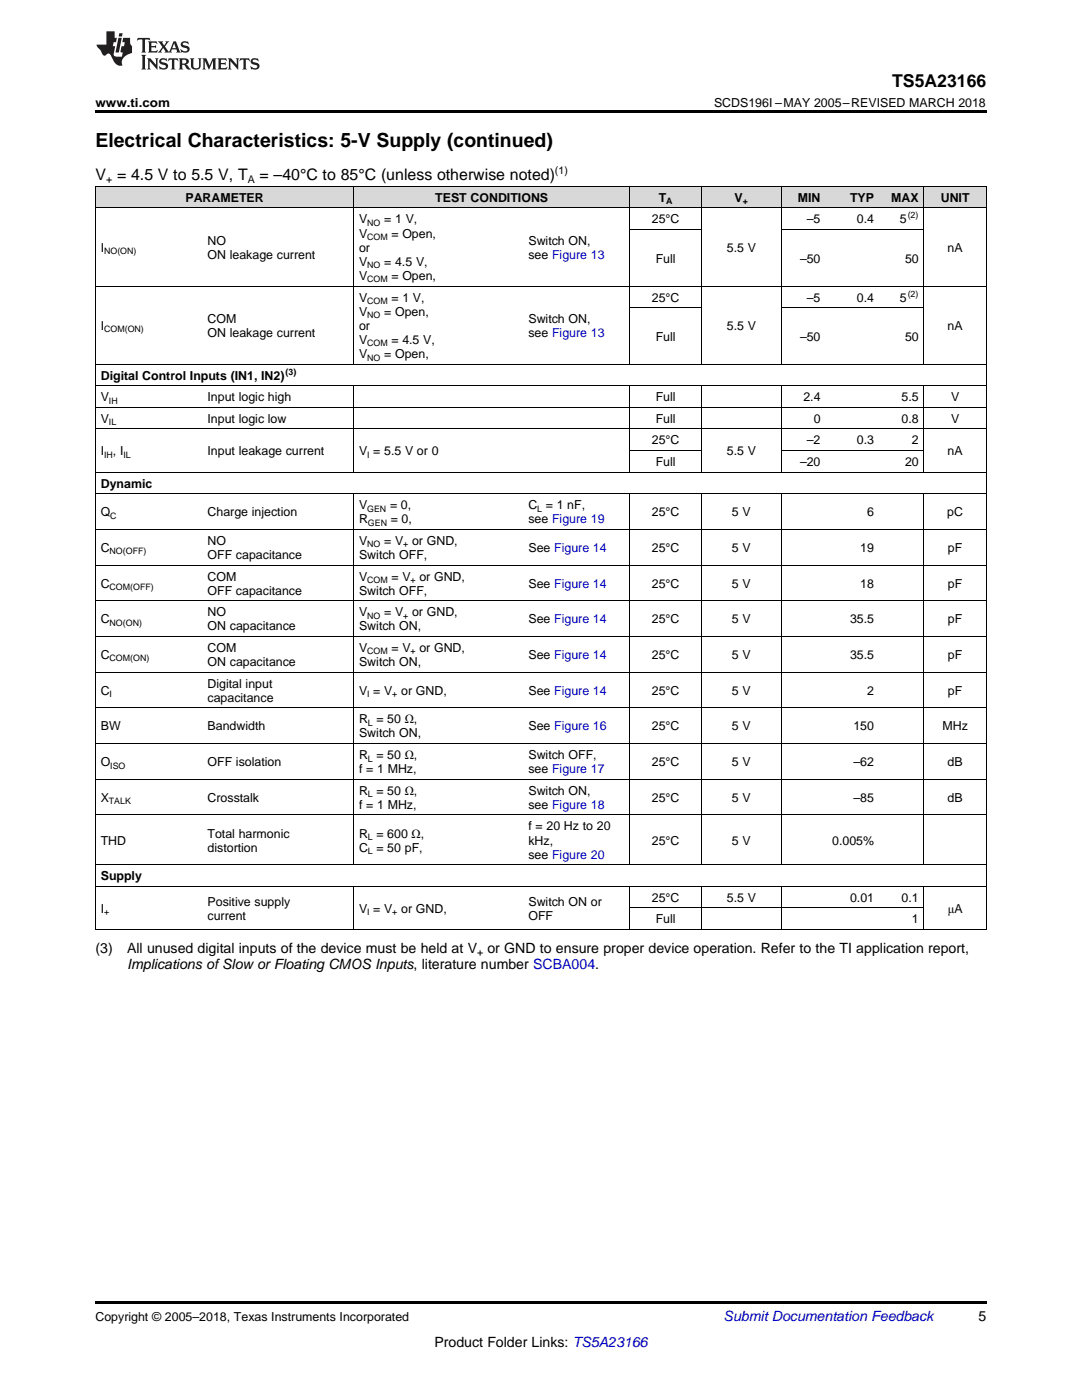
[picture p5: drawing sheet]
<svg xmlns="http://www.w3.org/2000/svg" width="216mm" height="279mm" viewBox="0 0 216 279" stroke-linecap="round" stroke-linejoin="round" font-family="sans-serif">
<defs><g id="words">
<text font-size="3.9" x="19" y="29.3">Electrical Characteristics: 5-V Supply (continued)</text>
<text font-size="3.5" x="178" y="17.3">TS5A23166</text>
<g font-size="3.2">
<text x="19" y="36">V = 4.5 V to 5.5 V, T</text>
<text x="51.8" y="36">= –40°C to 85°C (unless otherwise noted)</text>
</g>
<g font-size="2.8">
<text x="19" y="190.1">(3)</text>
<text x="25.4" y="190.1">All unused digital inputs of the device must be held at V</text>
<text x="97.3" y="190.1">or GND to ensure proper device operation. Refer to the TI application report,</text>
<text x="25.4" y="193.3">Implications ofSlow or Floating CMOS Inputs, literature number SCBA004.</text>
<text x="195.3" y="263.6">5</text>
<text x="86.7" y="268.9">Product Folder Links: TS5A23166</text>
</g>
<text font-size="2.8" fill="#0000c8" x="144.4" y="263.6">Submit Documentation Feedback</text>
<g font-size="2.5">
<text x="19" y="21.4">www.ti.com</text>
<text x="142.5" y="21.4">SCDS196I –MAY 2005–REVISED MARCH 2018</text>
<text x="37" y="40.3">PARAMETER</text>
<text x="86.9" y="40.3">TEST CONDITIONS</text>
<text x="131.4" y="40.3">T</text>
<text x="146.6" y="40.3">V</text>
<text x="159.2" y="40.3">MIN</text>
<text x="169.6" y="40.3">TYP</text>
<text x="177.8" y="40.3">MAX</text>
<text x="187.7" y="40.3">UNIT</text>
<text x="71.6" y="44.6">V</text>
<text x="71.6" y="47.4">V</text>
<text x="76.7" y="44.6">= 1 V,</text>
<text x="78.1" y="47.4">= Open,</text>
<text x="130.1" y="44.6">25°C</text>
<text x="161" y="44.6">–5</text>
<text x="171" y="44.6">0.4</text>
<text x="179.6" y="44.6">5</text>
<text x="20.1" y="50.2">I</text>
<text x="41.4" y="48.8">NO</text>
<text x="41.4" y="51.6">ON leakage current</text>
<text x="71.6" y="50.2">or</text>
<text x="71.6" y="53.1">V</text>
<text x="76.7" y="53.1">= 4.5 V,</text>
<text x="105.4" y="48.8">Switch ON,</text>
<text x="105.4" y="51.6">see Figure 13</text>
<text x="130.8" y="52.4">Full</text>
<text x="145" y="50.2">5.5 V</text>
<text x="159.6" y="52.4">–50</text>
<text x="180.6" y="52.4">50</text>
<text x="189.1" y="50.2">nA</text>
<text x="71.6" y="55.9">V</text>
<text x="78.1" y="55.9">= Open,</text>
<text x="20.1" y="65.8">I</text>
<text x="41.4" y="64.4">COM</text>
<text x="71.6" y="60.2">V</text>
<text x="71.6" y="63">V</text>
<text x="71.6" y="65.8">or</text>
<text x="76.7" y="63">= Open,</text>
<text x="78.1" y="60.2">= 1 V,</text>
<text x="105.4" y="64.4">Switch ON,</text>
<text x="130.1" y="60.2">25°C</text>
<text x="145" y="65.8">5.5 V</text>
<text x="161" y="60.2">–5</text>
<text x="171" y="60.2">0.4</text>
<text x="179.6" y="60.2">5</text>
<text x="189.1" y="65.8">nA</text>
<text x="41.4" y="67.2">ON leakage current</text>
<text x="71.6" y="68.7">V</text>
<text x="71.6" y="71.5">V</text>
<text x="76.7" y="71.5">= Open,</text>
<text x="78.1" y="68.7">= 4.5 V,</text>
<text x="105.4" y="67.2">see Figure 13</text>
<text x="130.8" y="68">Full</text>
<text x="159.6" y="68">–50</text>
<text x="180.6" y="68">50</text>
<text x="20.1" y="75.8">Digital Control Inputs (IN1, IN2)</text>
<text x="20.1" y="80.1">V</text>
<text x="41.4" y="80.1">Input logic high</text>
<text x="130.8" y="80.1">Full</text>
<text x="160.3" y="80.1">2.4</text>
<text x="179.9" y="80.1">5.5</text>
<text x="189.8" y="80.1">V</text>
<text x="20.1" y="84.4">V</text>
<text x="41.4" y="84.4">Input logic low</text>
<text x="130.1" y="88.7">25°C</text>
<text x="130.8" y="84.4">Full</text>
<text x="161" y="88.7">–2</text>
<text x="162.4" y="84.4">0</text>
<text x="171" y="88.7">0.3</text>
<text x="179.9" y="84.4">0.8</text>
<text x="182" y="88.7">2</text>
<text x="189.8" y="84.4">V</text>
<text x="20.1" y="90.8">I</text>
<text x="22.5" y="90.8">, I</text>
<text x="41.4" y="90.8">Input leakage current</text>
<text x="71.6" y="90.8">V = 5.5 V or 0</text>
<text x="130.8" y="93">Full</text>
<text x="145" y="90.8">5.5 V</text>
<text x="159.6" y="93">–20</text>
<text x="180.6" y="93">20</text>
<text x="189.1" y="90.8">nA</text>
<text x="20.1" y="97.3">Dynamic</text>
<text x="71.6" y="101.6">V</text>
<text x="77.8" y="101.6">= 0,</text>
<text x="105.4" y="101.6">C = 1 nF,</text>
<text x="20.1" y="103">Q</text>
<text x="41.4" y="103">Charge injection</text>
<text x="71.6" y="104.4">R</text>
<text x="78" y="104.4">= 0,</text>
<text x="105.4" y="104.4">see Figure 19</text>
<text x="130.1" y="103">25°C</text>
<text x="146" y="103">5 V</text>
<text x="173" y="103">6</text>
<text x="189" y="103">pC</text>
<text x="20.1" y="110.1">C</text>
<text x="41.4" y="108.7">NO</text>
<text x="41.4" y="111.5">OFF capacitance</text>
<text x="71.6" y="108.7">V</text>
<text x="71.6" y="111.5">Switch OFF,</text>
<text x="76.7" y="108.7">= V</text>
<text x="82.2" y="108.7">or GND,</text>
<text x="105.4" y="110.1">See Figure 14</text>
<text x="130.1" y="110.1">25°C</text>
<text x="146" y="110.1">5 V</text>
<text x="171.7" y="110.1">19</text>
<text x="189.2" y="110.1">pF</text>
<text x="20.1" y="117.3">C</text>
<text x="41.4" y="115.9">COM</text>
<text x="41.4" y="118.7">OFF capacitance</text>
<text x="71.6" y="115.9">V</text>
<text x="71.6" y="118.7">Switch OFF,</text>
<text x="78.1" y="115.9">= V</text>
<text x="83.7" y="115.9">or GND,</text>
<text x="105.4" y="117.3">See Figure 14</text>
<text x="130.1" y="117.3">25°C</text>
<text x="146" y="117.3">5 V</text>
<text x="171.7" y="117.3">18</text>
<text x="189.2" y="117.3">pF</text>
<text x="20.1" y="124.4">C</text>
<text x="41.4" y="123">NO</text>
<text x="41.4" y="125.8">ON capacitance</text>
<text x="71.6" y="123">V</text>
<text x="71.6" y="125.8">Switch ON,</text>
<text x="76.7" y="123">= V</text>
<text x="82.2" y="123">or GND,</text>
<text x="105.4" y="124.4">See Figure 14</text>
<text x="130.1" y="124.4">25°C</text>
<text x="146" y="124.4">5 V</text>
<text x="169.6" y="124.4">35.5</text>
<text x="189.2" y="124.4">pF</text>
<text x="20.1" y="131.5">C</text>
<text x="41.4" y="130.1">COM</text>
<text x="71.6" y="130.1">V</text>
<text x="78.1" y="130.1">= V</text>
<text x="83.7" y="130.1">or GND,</text>
<text x="105.4" y="131.5">See Figure 14</text>
<text x="130.1" y="131.5">25°C</text>
<text x="146" y="131.5">5 V</text>
<text x="169.6" y="131.5">35.5</text>
<text x="189.2" y="131.5">pF</text>
<text x="41.4" y="132.9">ON capacitance</text>
<text x="41.4" y="137.2">Digital input</text>
<text x="71.6" y="132.9">Switch ON,</text>
<text x="20.1" y="138.6">C</text>
<text x="41.4" y="140.1">capacitance</text>
<text x="71.6" y="138.6">V = V</text>
<text x="80" y="138.6">or GND,</text>
<text x="105.4" y="138.6">See Figure 14</text>
<text x="130.1" y="138.6">25°C</text>
<text x="146" y="138.6">5 V</text>
<text x="173" y="138.6">2</text>
<text x="189.2" y="138.6">pF</text>
<text x="20.1" y="145.8">BW</text>
<text x="41.4" y="145.8">Bandwidth</text>
<text x="71.6" y="144.4">R = 50 Ω,</text>
<text x="71.6" y="147.2">Switch ON,</text>
<text x="105.4" y="145.8">See Figure 16</text>
<text x="130.1" y="145.8">25°C</text>
<text x="146" y="145.8">5 V</text>
<text x="170.3" y="145.8">150</text>
<text x="188.1" y="145.8">MHz</text>
<text x="20.1" y="152.9">O</text>
<text x="41.4" y="152.9">OFF isolation</text>
<text x="71.6" y="151.5">R = 50 Ω,</text>
<text x="71.6" y="154.3">f = 1 MHz,</text>
<text x="105.4" y="151.5">Switch OFF,</text>
<text x="105.4" y="154.3">see Figure 17</text>
<text x="130.1" y="152.9">25°C</text>
<text x="146" y="152.9">5 V</text>
<text x="170.3" y="152.9">–62</text>
<text x="189.1" y="152.9">dB</text>
<text x="20.1" y="160">X</text>
<text x="41.4" y="160">Crosstalk</text>
<text x="71.6" y="158.6">R = 50 Ω,</text>
<text x="71.6" y="161.4">f = 1 MHz,</text>
<text x="105.4" y="158.6">Switch ON,</text>
<text x="105.4" y="161.4">see Figure 18</text>
<text x="130.1" y="160">25°C</text>
<text x="146" y="160">5 V</text>
<text x="170.3" y="160">–85</text>
<text x="189.1" y="160">dB</text>
<text x="41.4" y="167.1">Total harmonic</text>
<text x="71.6" y="167.1">R = 600 Ω,</text>
<text x="105.4" y="165.7">f = 20 Hz to 20</text>
<text x="20.1" y="168.6">THD</text>
<text x="41.4" y="170">distortion</text>
<text x="71.6" y="170">C = 50 pF,</text>
<text x="105.4" y="168.6">kHz,</text>
<text x="105.4" y="171.4">see Figure 20</text>
<text x="130.1" y="168.6">25°C</text>
<text x="146" y="168.6">5 V</text>
<text x="166.1" y="168.6">0.005%</text>
<text x="20.1" y="175.7">Supply</text>
<text x="130.1" y="180">25°C</text>
<text x="145" y="180">5.5 V</text>
<text x="169.6" y="180">0.01</text>
<text x="179.9" y="180">0.1</text>
<text x="20.1" y="182.1">I</text>
<text x="41.4" y="180.7">Positive supply</text>
<text x="41.4" y="183.6">current</text>
<text x="71.6" y="182.1">V = V</text>
<text x="80" y="182.1">or GND,</text>
<text x="105.4" y="180.7">Switch ON or</text>
<text x="105.4" y="183.6">OFF</text>
<text x="130.8" y="184.3">Full</text>
<text x="182" y="184.3">1</text>
<text x="189.1" y="182.1">μA</text>
<text x="19" y="263.6">Copyright © 2005–2018, Texas Instruments Incorporated</text>
</g>
<g font-size="2.1">
<text x="110.7" y="34.7">(1)</text>
<text x="21.2" y="36.6">+</text>
<text x="49.4" y="36.6">A</text>
<text x="95.2" y="190.7">+</text>
</g>
<g font-size="1.8">
<text x="132.9" y="40.8">A</text>
<text x="148.2" y="40.8">+</text>
<text x="73.3" y="45.1">NO</text>
<text x="73.3" y="47.9">COM</text>
<text x="181.1" y="43.6">(2)</text>
<text x="20.8" y="50.7">NO(ON)</text>
<text x="73.3" y="53.6">NO</text>
<text x="73.3" y="56.4">COM</text>
<text x="181.1" y="59.2">(2)</text>
<text x="73.3" y="60.7">COM</text>
<text x="73.3" y="63.5">NO</text>
<text x="20.8" y="66.3">COM(ON)</text>
<text x="73.3" y="69.1">COM</text>
<text x="73.3" y="72">NO</text>
<text x="57" y="74.8">(3)</text>
<text x="21.7" y="80.6">IH</text>
<text x="21.7" y="84.9">IL</text>
<text x="20.8" y="91.3">IH</text>
<text x="24.6" y="91.3">IL</text>
<text x="73.3" y="91.3">I</text>
<text x="22" y="103.5">C</text>
<text x="73.3" y="102.1">GEN</text>
<text x="73.4" y="104.9">GEN</text>
<text x="107.2" y="102.1">L</text>
<text x="21.9" y="110.6">NO(OFF)</text>
<text x="73.3" y="109.2">NO</text>
<text x="80.5" y="109.2">+</text>
<text x="21.9" y="117.8">COM(OFF)</text>
<text x="73.3" y="116.3">COM</text>
<text x="81.9" y="116.3">+</text>
<text x="21.9" y="124.9">NO(ON)</text>
<text x="73.3" y="123.5">NO</text>
<text x="80.5" y="123.5">+</text>
<text x="73.3" y="130.6">COM</text>
<text x="81.9" y="130.6">+</text>
<text x="21.9" y="132">COM(ON)</text>
<text x="21.9" y="139.1">I</text>
<text x="73.3" y="139.1">I</text>
<text x="78.3" y="139.1">+</text>
<text x="73.4" y="144.9">L</text>
<text x="22" y="153.4">ISO</text>
<text x="73.4" y="152">L</text>
<text x="21.7" y="160.5">TALK</text>
<text x="73.4" y="159.1">L</text>
<text x="73.4" y="167.6">L</text>
<text x="73.4" y="170.5">L</text>
<text x="20.8" y="182.6">+</text>
<text x="73.3" y="182.6">I</text>
<text x="78.3" y="182.6">+</text>
</g>
</g></defs>
<g fill="#d8d8d8">
<path d="M19 37.3h21.4v4.3h-21.4z"/>
<path d="M40.4 37.3h30.2v4.3h-30.2z"/>
<path d="M70.6 37.3h33.8v4.3h-33.8z"/>
<path d="M104.4 37.3h21.3v4.3h-21.3z"/>
<path d="M125.7 37.3h14.2v4.3h-14.2z"/>
<path d="M139.9 37.3h16v4.3h-16z"/>
<path d="M155.9 37.3h8.9v4.3h-8.9z"/>
<path d="M164.8 37.3h10.7v4.3h-10.7z"/>
<path d="M175.5 37.3h8.9v4.3h-8.9z"/>
<path d="M184.4 37.3h12.4v4.3h-12.4z"/>
</g>
<path d="M19 22h177.8v.5h-177.8zM19 259.7h177.8v.5h-177.8z" fill="#000"/>
<g fill="none" stroke="#000" stroke-width=".2">
<path d="M19 37.2h177.8M19.1 37.3v148.3M70.5 37.3v35.4M125.7 37.3v35.4M139.9 37.3v35.4M155.9 37.3v35.4M184.3 37.3v35.4M196.8 37.3v148.3M19 57.1h177.8M19 41.5h177.8M125.7 45.8h14.2M155.9 45.8h28.5"/>
<path d="M19 77h177.8M19 72.7h177.8M70.5 77v17.3M125.7 77v17.3M125.7 61.4h14.2M139.9 77v17.3M155.9 77v17.3M155.9 61.4h28.5M184.3 77v17.3M19 98.5h177.8M19 94.2h177.8M19 85.6h177.8"/>
<path d="M19 81.3h177.8M70.5 98.6v74M125.7 98.6v74M125.7 89.9h14.2M139.9 98.6v74M155.9 98.6v74M155.9 89.9h28.5M184.3 98.6v74M19 119.9h177.8M19 112.8h177.8M19 105.6h177.8M19 134.1h177.8"/>
<path d="M19 127h177.8M19 155.5h177.8M19 148.4h177.8M19 141.3h177.8M19 176.9h177.8M19 172.6h177.8M19 162.6h177.8M70.5 177v8.6M125.7 177v8.6M139.9 177v8.6M155.9 177v8.6M184.3 177v8.6"/>
<path d="M19 185.5h177.8M125.7 181.2h58.7"/>
</g>
<g fill="#231f20">
<path d="M27.5 7.6l-.1 .5 .4-.2h.6v.1v2.1l-.2 .4h1l-.3-.4v-2.1l.1-.1h.5l.5 .2-.2-.5zM29.5 8.3l.2 .3v1.5l-.2 .4h1.8l.2-.6a1.04 1.04 0 0 1-1.3 .2v-.7h.6l.3 .2v-.6l-.3 .2h-.6v-.6l.8-.1 .4 .3-.2-.5zM31.5 8.3l.9 1.1-.9 1.1h.8l-.2-.2 .5-.7 .4 .7-.2 .2h1.5l-.1-.2 .1-.4h.9l.1 .4-.2 .2h1l-.3-.3-.7-1.9h-.5l-.9 2-.8-1 .9-1h-.8l.1 .3-.3 .5-.4-.6 .2-.2zM34.7 8.6l.4 1h-.7zM36.3 8.4a.63 .63 0 0 0-.2 .7 .63 .63 0 0 0 .6 .4l.6 .2 .1 .2a.75 .75 0 0 1-.7 .4 .75 .75 0 0 1-.6-.5l.1 .7 .1-.1a1.11 1.11 0 0 0 1.5-.6 1.13 1.13 0 0 0-1.2-.8l-.1-.4a1.04 1.04 0 0 1 1.2 .2l-.2-.5-.1 .1-.5-.2zM28.2 10.9l.2 .4v2.2l-.2 .4h1l-.3-.4v-2.2l.3-.4zM29.3 11.6l.3 .4v1.5l-.3 .4h.8l-.2-.4v-1.3l1.5 1.7v-1.9l.2-.4h-.7l.2 .4v.9l-1.1-1.3zM32 11.8a.62 .62 0 0 0-.2 .7 .62 .62 0 0 0 .6 .4l.6 .1 .1 .3a.76 .76 0 0 1-.7 .3 .76 .76 0 0 1-.6-.4l.1 .7 .1-.1a1.11 1.11 0 0 0 1.5-.6 1.13 1.13 0 0 0-1.2-.8l-.1-.4a1.04 1.04 0 0 1 1.2 .2l-.2-.6-.1 .1-.5-.1zM33.7 11.6l-.2 .6a.61 .61 0 0 1 .8-.3v1.6l-.2 .4h.9l-.2-.4v-1.6a.63 .63 0 0 1 .8 .3l-.2-.6zM35.6 11.6l.3 .4v1.5l-.3 .4h1l-.2-.2v-.8l.5 .2a.76 .76 0 0 0 1.2 .7l-1-1a.58 .58 0 0 0 .6-.5 .58 .58 0 0 0-.5-.6zM36.4 11.9h.1a.45 .45 0 0 1 .5 .1 .45 .45 0 0 1 .1 .5l-.7 .2zM37.9 11.6l.2 .2a2.17 2.17 0 0 0 .3 1.9 .99 .99 0 0 0 1.6-.6v-1.1l.2-.4h-.7l.2 .2a1.92 1.92 0 0 1-.2 1.8 .6 .6 0 0 1-.9-.5v-1.1l.2-.4zM40.4 11.6l.2 .4v1.5l-.2 .4h.7l-.2-.4v-1.4l.8 1.8 .8-1.8v1.4l-.2 .4h.9l-.2-.4v-1.5l.2-.4h-.8l-.6 1.5-.6-1.5zM43.4 11.6l.2 .4v1.5l-.2 .4h1.8l.2-.6a1.04 1.04 0 0 1-1.3 .1v-.6h.5l.4 .2v-.6l-.4 .2h-.5v-.7h.8l.3 .3-.1-.6zM45.5 11.6l.2 .4v1.5l-.2 .4h.7l-.2-.4v-1.3l1.5 1.7v-1.9l.2-.4h-.7l.2 .4v.9l-1.1-1.3zM47.9 11.6l-.1 .6a.61 .61 0 0 1 .8-.3v1.6l-.3 .4h1l-.3-.4 .1-1.6a.63 .63 0 0 1 .7 .3l-.1-.6zM50.2 11.8a.62 .62 0 0 0-.2 .7 .62 .62 0 0 0 .6 .4l.6 .1 .2 .3a.76 .76 0 0 1-.8 .3 .76 .76 0 0 1-.6-.4l.1 .7 .2-.1a1.11 1.11 0 0 0 1.5-.6 1.13 1.13 0 0 0-1.3-.8l-.1-.4a1.04 1.04 0 0 1 1.2 .2l-.1-.6-.2 .1-.5-.1z"/>
<path d="M21.2 6.3v2.6h-1.9l.1 .4 .7 .9a.91 .91 0 0 0 1 .8 .56 .56 0 0 1 .5-.3 .56 .56 0 0 1 .5 .3l.4 .8a1.53 1.53 0 0 0 1.9 1.2 1.54 1.54 0 0 1 1-2.1l.9-.3v-1.4a1.52 1.52 0 0 1-.3-1.6h-1.4l-.2 .8h.5l-.2 .8h-.4l-.2 1v.2l.4 .1-.2 .8a1.93 1.93 0 0 1-1.6-.3l.3-1.8h-.5l.2-.8h.4l.2-.8h-.4v-1.3zM23.6 7.6l-.6 2.9h.7l.6-2.9zM23.8 6.6l-.1 .7h.6l.2-.7z"/>
</g>
<use href="#words"/>
</svg>
